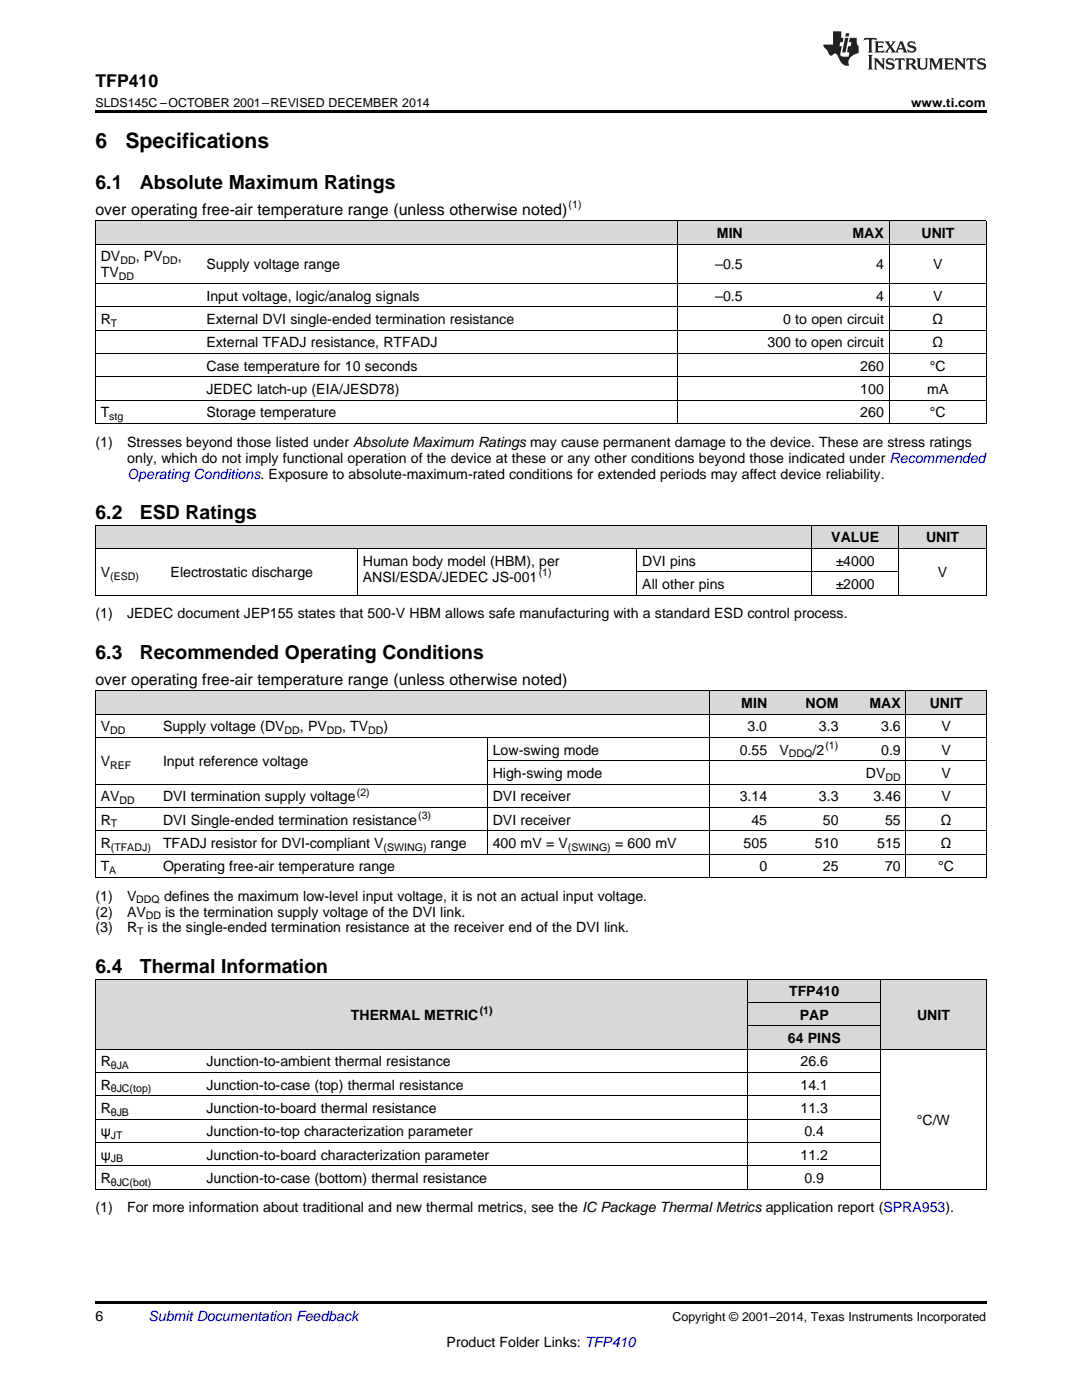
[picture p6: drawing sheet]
<svg xmlns="http://www.w3.org/2000/svg" width="216mm" height="279mm" viewBox="0 0 216 279" stroke-linecap="round" stroke-linejoin="round" font-family="sans-serif">
<defs><g id="words">
<g font-size="4.2">
<text x="19" y="29.6">6</text>
<text x="25" y="29.6">Specifications</text>
</g>
<g font-size="3.9">
<text x="19" y="37.7">6.1</text>
<text x="27.9" y="37.7">Absolute Maximum Ratings</text>
<text x="19" y="103.6">6.2</text>
<text x="27.9" y="103.6">ESD Ratings</text>
<text x="19" y="131.5">6.3</text>
<text x="27.9" y="131.5">Recommended Operating Conditions</text>
<text x="19" y="194.2">6.4</text>
<text x="27.9" y="194.2">Thermal Information</text>
</g>
<text font-size="3.5" x="19" y="17.3">TFP410</text>
<g font-size="3.2">
<text x="19" y="42.9">over operating free-air temperature range (unless otherwise noted)</text>
<text x="19" y="136.6">over operating free-air temperature range (unless otherwise noted)</text>
</g>
<g font-size="2.8">
<text x="143.1" y="47.5">MIN</text>
<text x="170.1" y="47.5">MAX</text>
<text x="183.9" y="47.5">UNIT</text>
<text x="20.1" y="52.2">DV</text>
<text x="27.1" y="52.2">, PV</text>
<text x="35.5" y="52.2">,</text>
<text x="41.2" y="53.8">Supply voltage range</text>
<text x="142.7" y="53.8">–0.5</text>
<text x="174.8" y="53.8">4</text>
<text x="186.2" y="53.8">V</text>
<text x="20.1" y="55.4">TV</text>
<text x="20.1" y="64.7">R</text>
<text x="41.2" y="60">Input voltage, logic/analog signals</text>
<text x="41.2" y="64.7">External DVI single-ended termination resistance</text>
<text x="142.7" y="60">–0.5</text>
<text x="156.3" y="64.7">0 to open circuit</text>
<text x="174.8" y="60">4</text>
<text x="186.1" y="64.7">Ω</text>
<text x="186.2" y="60">V</text>
<text x="41.2" y="69.3">External TFADJ resistance, RTFADJ</text>
<text x="153.1" y="69.3">300 to open circuit</text>
<text x="186.1" y="69.3">Ω</text>
<text x="41.2" y="74">Case temperature for 10 seconds</text>
<text x="171.7" y="74">260</text>
<text x="185.6" y="74">°C</text>
<text x="20.1" y="83.3">T</text>
<text x="41.2" y="78.6">JEDEC latch-up (EIA/JESD78)</text>
<text x="41.2" y="83.3">Storage temperature</text>
<text x="171.7" y="78.6">100</text>
<text x="171.7" y="83.3">260</text>
<text x="185" y="78.6">mA</text>
<text x="185.6" y="83.3">°C</text>
<text x="19" y="89.1">(1)</text>
<text x="25.4" y="89.1">Stresses beyond those listed under Absolute Maximum Ratings may cause permanent damage to the device. These are stress ratings</text>
<text x="25.4" y="92.3">only, which do not imply functional operation of the device at these or any other conditions beyond those indicated under Recommended</text>
<text x="72.4" y="112.9">Human body model (HBM), per</text>
<text x="128.2" y="112.9">DVI pins</text>
<text x="165.9" y="108.2">VALUE</text>
<text x="166.8" y="112.9">±4000</text>
<text x="184.8" y="108.2">UNIT</text>
<text x="20.1" y="115.2">V</text>
<text x="34" y="115.2">Electrostatic discharge</text>
<text x="72.4" y="116.1">ANSI/ESDA/JEDEC JS-001</text>
<text x="128.2" y="117.5">All other pins</text>
<text x="166.8" y="117.5">±2000</text>
<text x="187.1" y="115.2">V</text>
<text x="19" y="123.4">(1)</text>
<text x="25.4" y="123.4">JEDEC document JEP155 states that 500-V HBM allows safe manufacturing with a standard ESD control process.</text>
<text x="147.9" y="141.3">MIN</text>
<text x="160.7" y="141.3">NOM</text>
<text x="173.5" y="141.3">MAX</text>
<text x="185.5" y="141.3">UNIT</text>
<text x="20.1" y="145.9">V</text>
<text x="32.5" y="145.9">Supply voltage (DV</text>
<text x="59.9" y="145.9">, PV</text>
<text x="68.2" y="145.9">, TV</text>
<text x="76.5" y="145.9">)</text>
<text x="149.2" y="145.9">3.0</text>
<text x="163.4" y="145.9">3.3</text>
<text x="175.8" y="145.9">3.6</text>
<text x="187.9" y="145.9">V</text>
<text x="20.1" y="152.9">V</text>
<text x="32.5" y="152.9">Input reference voltage</text>
<text x="98.3" y="150.6">Low-swing mode</text>
<text x="98.3" y="155.3">High-swing mode</text>
<text x="147.6" y="150.6">0.55</text>
<text x="155.5" y="150.6">V</text>
<text x="162.1" y="150.6">/2</text>
<text x="172.8" y="155.3">DV</text>
<text x="175.8" y="150.6">0.9</text>
<text x="187.9" y="150.6">V</text>
<text x="187.9" y="155.3">V</text>
<text x="20.1" y="159.9">AV</text>
<text x="32.5" y="159.9">DVI termination supply voltage</text>
<text x="98.3" y="159.9">DVI receiver</text>
<text x="147.6" y="159.9">3.14</text>
<text x="163.4" y="159.9">3.3</text>
<text x="174.3" y="159.9">3.46</text>
<text x="187.9" y="159.9">V</text>
<text x="20.1" y="164.6">R</text>
<text x="32.5" y="164.6">DVI Single-ended termination resistance</text>
<text x="98.3" y="164.6">DVI receiver</text>
<text x="149.9" y="164.6">45</text>
<text x="164.2" y="164.6">50</text>
<text x="176.6" y="164.6">55</text>
<text x="187.7" y="164.6">Ω</text>
<text x="20.1" y="169.2">R</text>
<text x="20.1" y="173.9">T</text>
<text x="32.5" y="169.2">TFADJ resistor for DVI-compliant V</text>
<text x="32.5" y="173.9">Operating free-air temperature range</text>
<text x="85.9" y="169.2">range</text>
<text x="98.3" y="169.2">400 mV = V</text>
<text x="122.7" y="169.2">= 600 mV</text>
<text x="148.4" y="169.2">505</text>
<text x="151.5" y="173.9">0</text>
<text x="162.6" y="169.2">510</text>
<text x="164.2" y="173.9">25</text>
<text x="175" y="169.2">515</text>
<text x="176.6" y="173.9">70</text>
<text x="187.2" y="173.9">°C</text>
<text x="187.7" y="169.2">Ω</text>
<text x="19" y="179.7">(1)</text>
<text x="25.4" y="179.7">V</text>
<text x="32.7" y="179.7">defines the maximum low-level input voltage, it is not an actual input voltage.</text>
<text x="19" y="182.9">(2)</text>
<text x="25.4" y="182.9">AV</text>
<text x="32.9" y="182.9">is the termination supply voltage of the DVI link.</text>
<text x="19" y="186.1">(3)</text>
<text x="25.4" y="186.1">R</text>
<text x="29.5" y="186.1">is the single-ended termination resistance at the receiver end of the DVI link.</text>
<text x="70" y="203.5">THERMAL METRIC</text>
<text x="157.4" y="198.8">TFP410</text>
<text x="159.6" y="203.5">PAP</text>
<text x="183" y="203.5">UNIT</text>
<text x="157.2" y="208.1">64 PINS</text>
<text x="20.1" y="212.8">R</text>
<text x="41.2" y="212.8">Junction-to-ambient thermal resistance</text>
<text x="159.7" y="212.8">26.6</text>
<text x="20.1" y="217.5">R</text>
<text x="41.2" y="217.5">Junction-to-case (top) thermal resistance</text>
<text x="159.7" y="217.5">14.1</text>
<text x="20.1" y="222.1">R</text>
<text x="20.1" y="226.8">ψ</text>
<text x="41.2" y="222.1">Junction-to-board thermal resistance</text>
<text x="41.2" y="226.8">Junction-to-top characterization parameter</text>
<text x="159.7" y="222.1">11.3</text>
<text x="160.5" y="226.8">0.4</text>
<text x="183" y="224.4">°C/W</text>
<text x="20.1" y="231.4">ψ</text>
<text x="41.2" y="231.4">Junction-to-board characterization parameter</text>
<text x="159.7" y="231.4">11.2</text>
<text x="20.1" y="236.1">R</text>
<text x="41.2" y="236.1">Junction-to-case (bottom) thermal resistance</text>
<text x="160.5" y="236.1">0.9</text>
<text x="19" y="241.9">(1)</text>
<text x="25.4" y="241.9">For more information about traditional and new thermal metrics, see the IC Package Thermal Metrics application report (SPRA953).</text>
<text x="19" y="263.6">6</text>
<text x="89.1" y="268.9">Product Folder Links: TFP410</text>
</g>
<text font-size="2.8" fill="#00f" x="25.4" y="95.5">Operating Conditions. Exposure to absolute-maximum-rated conditions for extended periods may affect device reliability.</text>
<text font-size="2.8" fill="#0000c8" x="29.6" y="263.6">Submit Documentation Feedback</text>
<g font-size="2.5">
<text x="19" y="21.4">SLDS145C –OCTOBER 2001–REVISED DECEMBER 2014</text>
<text x="181.8" y="21.4">www.ti.com</text>
<text x="134.2" y="263.6">Copyright © 2001–2014, Texas Instruments Incorporated</text>
</g>
<g font-size="2.1">
<text x="113.5" y="41.6">(1)</text>
<text x="24" y="52.7">DD</text>
<text x="32.4" y="52.7">DD</text>
<text x="23.7" y="55.9">DD</text>
<text x="22.1" y="65.2">T</text>
<text x="21.8" y="83.9">stg</text>
<text x="22" y="115.8">(ESD)</text>
<text x="107.5" y="114.9">(1)</text>
<text x="22" y="146.5">DD</text>
<text x="56.8" y="146.5">DD</text>
<text x="65.2" y="146.5">DD</text>
<text x="73.4" y="146.5">DD</text>
<text x="164.7" y="149.5">(1)</text>
<text x="22" y="153.5">REF</text>
<text x="157.4" y="151.2">DDQ</text>
<text x="176.7" y="155.8">DD</text>
<text x="23.8" y="160.5">DD</text>
<text x="71.2" y="158.8">(2)</text>
<text x="22.1" y="165.1">T</text>
<text x="83.4" y="163.4">(3)</text>
<text x="22.1" y="169.8">(TFADJ)</text>
<text x="76.6" y="169.8">(SWING)</text>
<text x="113.3" y="169.8">(SWING)</text>
<text x="21.8" y="174.4">A</text>
<text x="27.2" y="180.3">DDQ</text>
<text x="29.1" y="183.5">DD</text>
<text x="27.3" y="186.7">T</text>
<text x="95.7" y="202.4">(1)</text>
<text x="22.1" y="213.4">θJA</text>
<text x="22.1" y="218">θJC(top)</text>
<text x="22.1" y="222.7">θJB</text>
<text x="22.1" y="227.3">JT</text>
<text x="22.1" y="232">JB</text>
<text x="22.1" y="236.6">θJC(bot)</text>
</g>
</g></defs>
<g fill="#d8d8d8">
<path d="M19 195.4h21.1v14h-21.1z"/>
<path d="M40.1 195.4h109.2v14h-109.2z"/>
<path d="M149.3 204.8h26.4v4.6h-26.4z"/>
<path d="M175.7 195.4h21.1v14h-21.1z"/>
<path d="M149.3 200.1h26.4v4.7h-26.4z"/>
<path d="M149.3 195.4h26.4v4.7h-26.4z"/>
<path d="M19 137.9h12.5v4.7h-12.5z"/>
<path d="M31.5 137.9h65.8v4.7h-65.8z"/>
<path d="M97.3 137.9h44.4v4.7h-44.4z"/>
<path d="M141.7 137.9h12.5v4.7h-12.5z"/>
<path d="M154.2 137.9h14.2v4.7h-14.2z"/>
<path d="M168.4 137.9h12.4v4.7h-12.4z"/>
<path d="M180.8 137.9h16v4.7h-16z"/>
<path d="M19 104.8h14v4.7h-14z"/>
<path d="M33 104.8h38.3v4.7h-38.3z"/>
<path d="M71.3 104.8h55.8v4.7h-55.8z"/>
<path d="M127.1 104.8h34.9v4.7h-34.9z"/>
<path d="M162 104.8h17.4v4.7h-17.4z"/>
<path d="M179.4 104.8h17.4v4.7h-17.4z"/>
<path d="M19 44.1h21.1v4.7h-21.1z"/>
<path d="M40.1 44.1h95.1v4.7h-95.1z"/>
<path d="M135.2 44.1h14.1v4.7h-14.1z"/>
<path d="M149.3 44.1h28.2v4.7h-28.2z"/>
<path d="M177.5 44.1h19.3v4.7h-19.3z"/>
</g>
<g fill="#000">
<path d="M19 22h177.8v.5h-177.8zM19 118.8h.2zM71.2 118.8h.1zM127 118.8h.1zM161.9 118.8h.1zM179.3 118.8h.1zM196.7 118.8h.1zM19 175.1l.2 .1zM97.2 175.1l.1 .1zM141.6 175.1l.1 .1zM180.7 175.1l.1 .1zM196.7 175.1l.1 .1z"/>
<path d="M19 237.3h.2zM149.2 237.3h.1zM175.6 237.3h.1zM196.7 237.3h.1zM19 259.7h177.8v.5h-177.8z"/>
</g>
<g fill="none" stroke="#000" stroke-width=".2">
<path d="M19 56.6h177.8M19 48.7h177.8M19 44.1h177.8M19.1 44.1v40.5M135.2 44.1v40.5M177.4 44.1v40.5M196.8 44.1v40.5M19 79.9h177.8M19 75.2h177.8M19 70.5h177.8M19 65.9h177.8M19 61.2h177.8"/>
<path d="M19 84.5h177.8M19 118.8h177.8M19 109.4h177.8M19 104.8h177.8M19.1 104.8v14M71.3 109.5v9.3M127.1 109.5v9.3M127.1 114.1h52.3M161.9 104.8v14M179.3 104.8v14M196.8 104.8v14M19 137.8h177.8"/>
<path d="M19.1 137.9v37.3M141.7 137.9v37.3M180.8 137.9v37.3M196.8 137.9v37.3M19 156.5h177.8M19 147.2h177.8M19 142.5h177.8M97.2 147.2v23.3M97.3 151.8h99.5M19 175.1h177.8M19 170.4h177.8M19 165.8h177.8"/>
<path d="M19 161.1h177.8M19 195.4h177.8M19.1 195.4v41.9M149.2 195.4v41.9M175.7 195.4v41.9M196.8 195.4v41.9M19 218.7h156.7M19 214h156.7M19 209.4h177.8M149.3 204.7h26.4M149.3 200h26.4M19 237.3h177.8"/>
<path d="M19 232.6h156.7M19 228h156.7M19 223.3h156.7"/>
</g>
<g fill="#231f20">
<path d="M172.5 7.6l-.1 .5 .4-.2h.6v.1v2.1l-.2 .4h.9l-.2-.4v-2.1l.1-.1h.5l.5 .2-.2-.5zM174.5 8.3l.2 .3v1.5l-.2 .4h1.8l.2-.6a1.04 1.04 0 0 1-1.3 .2v-.7h.6l.3 .2v-.6l-.3 .2h-.6v-.6l.8-.1 .4 .3-.2-.5zM176.5 8.3l.9 1.1-.9 1.1h.8l-.2-.2 .4-.7 .5 .7-.2 .2h1.5l-.2-.2 .2-.4h.9l.1 .4-.2 .2h1l-.3-.3-.7-1.9h-.5l-.9 2-.8-1 .9-1h-.8l.1 .3-.4 .5-.3-.6 .1-.2zM179.7 8.6l.4 1h-.7zM181.3 8.4a.63 .63 0 0 0-.2 .7 .63 .63 0 0 0 .6 .4l.6 .2 .1 .2a.75 .75 0 0 1-.7 .4 .75 .75 0 0 1-.6-.5l.1 .7 .1-.1a1.11 1.11 0 0 0 1.5-.6 1.13 1.13 0 0 0-1.2-.8l-.1-.4a1.04 1.04 0 0 1 1.2 .2l-.2-.5-.2 .1-.4-.2zM173.2 10.9l.2 .4v2.2l-.2 .4h1l-.3-.4v-2.2l.3-.4zM174.3 11.6l.3 .4v1.5l-.3 .4h.8l-.2-.4v-1.3l1.5 1.7v-1.9l.2-.4h-.7l.2 .4v.9l-1.1-1.3zM177 11.8a.62 .62 0 0 0-.2 .7 .62 .62 0 0 0 .6 .4l.6 .1 .1 .3a.76 .76 0 0 1-.7 .3 .76 .76 0 0 1-.7-.4l.2 .7 .1-.1a1.11 1.11 0 0 0 1.5-.6 1.13 1.13 0 0 0-1.2-.8l-.1-.4a1.04 1.04 0 0 1 1.2 .2l-.2-.6-.2 .1-.5-.1zM178.7 11.6l-.2 .6a.61 .61 0 0 1 .8-.3v1.6l-.2 .4h.9l-.2-.4v-1.6a.63 .63 0 0 1 .7 .3l-.1-.6zM180.6 11.6l.3 .4v1.5l-.3 .4h1l-.2-.2-.1-.8 .6 .2a.76 .76 0 0 0 1.2 .7l-1-1a.58 .58 0 0 0 .6-.5 .58 .58 0 0 0-.5-.6zM181.4 11.9h.1a.45 .45 0 0 1 .5 .1 .45 .45 0 0 1 .1 .5l-.8 .2zM182.9 11.6l.2 .2a2.17 2.17 0 0 0 .3 1.9 .99 .99 0 0 0 1.6-.6v-1.1l.2-.4h-.7l.2 .2a1.92 1.92 0 0 1-.2 1.8 .6 .6 0 0 1-.9-.5v-1.1l.2-.4zM185.4 11.6l.2 .4v1.5l-.2 .4h.7l-.2-.4v-1.4l.8 1.8 .8-1.8v1.4l-.2 .4h.9l-.2-.4v-1.5l.2-.4h-.8l-.6 1.5-.6-1.5zM188.4 11.6l.2 .4v1.5l-.2 .4h1.8l.1-.6a1.04 1.04 0 0 1-1.2 .1v-.6h.5l.4 .2v-.6l-.4 .2h-.5v-.7h.8l.3 .3-.1-.6zM190.5 11.6l.2 .4v1.5l-.2 .4h.7l-.2-.4v-1.3l1.5 1.7v-1.9l.2-.4h-.7l.2 .4v.9l-1.1-1.3zM192.9 11.6l-.1 .6a.61 .61 0 0 1 .7-.3l.1 1.6-.3 .4h1l-.3-.4 .1-1.6a.63 .63 0 0 1 .7 .3l-.1-.6zM195.2 11.8a.62 .62 0 0 0-.2 .7 .62 .62 0 0 0 .6 .4l.6 .1 .1 .3a.76 .76 0 0 1-.7 .3 .76 .76 0 0 1-.6-.4l.1 .7 .1-.1a1.11 1.11 0 0 0 1.6-.6 1.13 1.13 0 0 0-1.3-.8l-.1-.4a1.04 1.04 0 0 1 1.2 .2l-.1-.6-.2 .1-.5-.1z"/>
<path d="M166.2 6.3v2.6h-1.9v.4l.8 .9a.91 .91 0 0 0 1 .8 .56 .56 0 0 1 .5-.3 .56 .56 0 0 1 .5 .3l.4 .8a1.53 1.53 0 0 0 1.9 1.2 1.54 1.54 0 0 1 1-2.1l.9-.3v-1.4a1.52 1.52 0 0 1-.4-1.6h-1.3l-.2 .8h.5l-.2 .8h-.5l-.1 1v.2l.4 .1-.2 .8a1.93 1.93 0 0 1-1.6-.3l.3-1.8h-.5l.2-.8h.4l.2-.8h-.4v-1.3zM168.6 7.6l-.6 2.9h.7l.6-2.9zM168.8 6.6l-.1 .7h.6l.2-.7z"/>
</g>
<use href="#words"/>
</svg>
